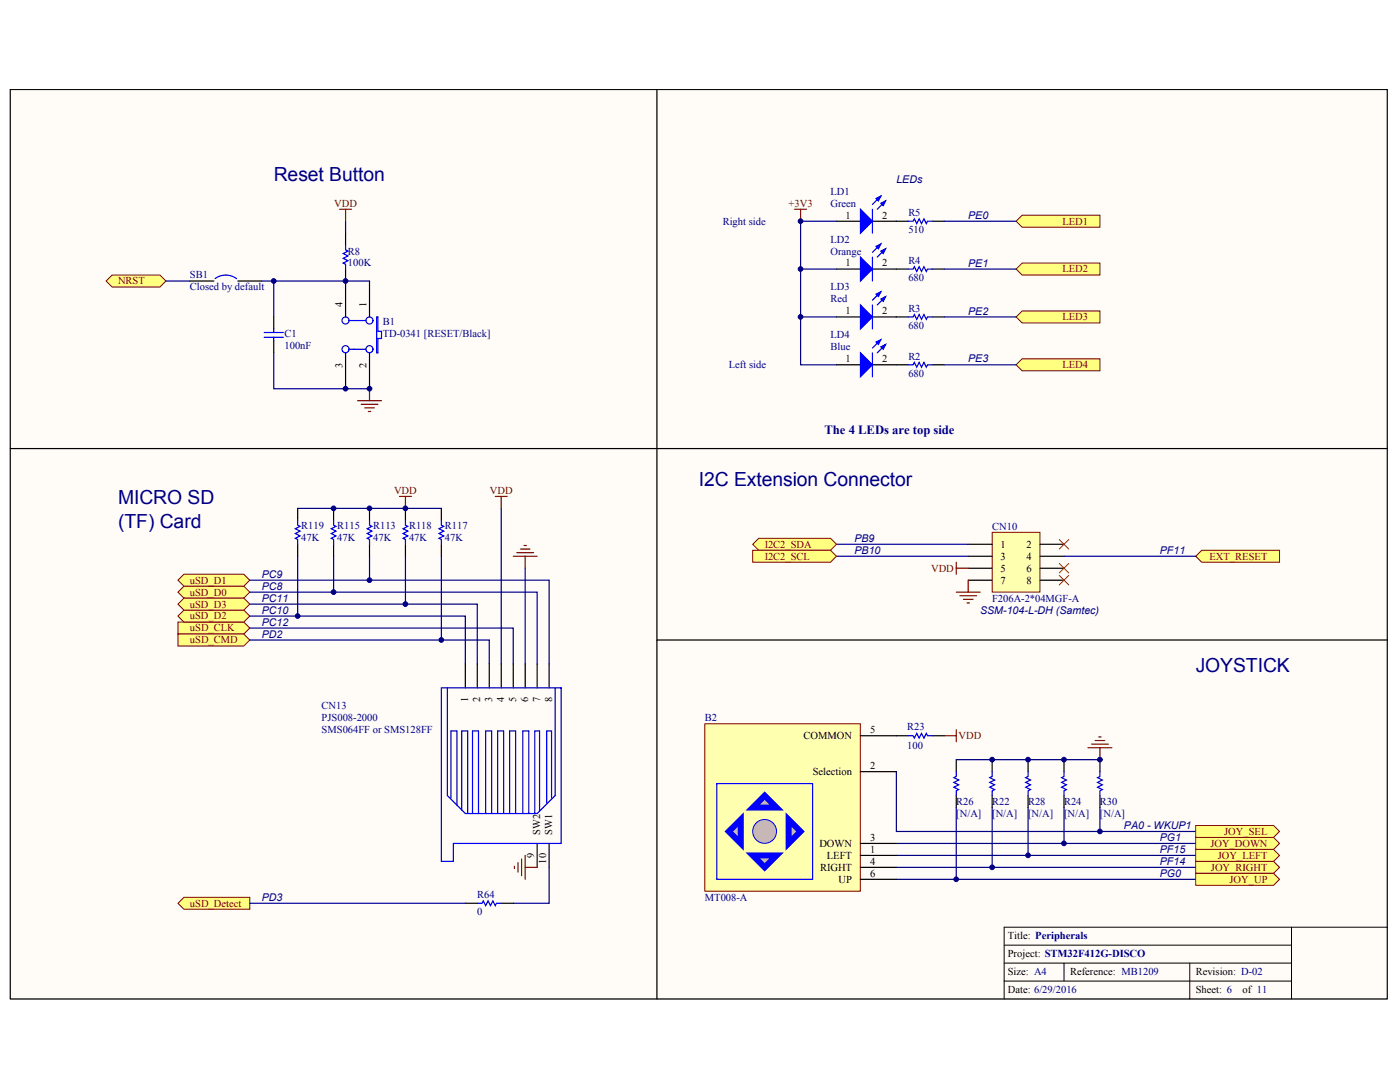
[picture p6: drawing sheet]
<svg xmlns="http://www.w3.org/2000/svg" width="258mm" height="201mm" viewBox="0 0 258 201" stroke-linecap="round" stroke-linejoin="round" font-family="sans-serif">
<defs><g id="words">
<g font-size="3.6" fill="#000080">
<text x="50.4" y="33.4">Reset Button</text>
<text x="128.7" y="89.6">I2C Extension Connector</text>
<text x="21.7" y="92.9">MICRO SD</text>
<text x="21.7" y="97.3">(TF) Card</text>
<text x="220.3" y="123.7">JOYSTICK</text>
</g>
<text font-size="2.3" fill="#000080" x="151.9" y="79.9">The 4 LEDs are top side</text>
<g font-size="2" fill="#000080">
<text x="165.1" y="33.7">LEDs</text>
<text x="178.3" y="40.3">PE0</text>
<text x="178.3" y="49.1">PE1</text>
<text x="178.3" y="57.9">PE2</text>
<text x="178.3" y="66.7">PE3</text>
<text x="157.4" y="99.8">PB9</text>
<text x="48.2" y="106.4">PC9</text>
<text x="157.4" y="102">PB10</text>
<text x="213.6" y="102">PF11</text>
<text x="48.2" y="108.6">PC8</text>
<text x="48.2" y="113">PC10</text>
<text x="48.2" y="110.8">PC11</text>
<text x="180.6" y="113">SSM-104-L-DH (Samtec)</text>
<text x="48.2" y="115.2">PC12</text>
<text x="48.2" y="117.4">PD2</text>
<text x="207" y="152.7">PA0 - WKUP1</text>
<text x="213.6" y="154.9">PG1</text>
<text x="213.6" y="159.3">PF14</text>
<text x="213.6" y="157.1">PF15</text>
<text x="213.6" y="161.5">PG0</text>
<text x="48.2" y="165.9">PD3</text>
</g>
<g font-size="1.9" fill="#000080">
<text x="153" y="35.9">LD1</text>
<text x="133.1" y="41.4">Right side</text>
<text x="153" y="38.1">Green</text>
<text x="167.3" y="39.8">R5</text>
<text x="64.1" y="46.9">R8</text>
<text x="153" y="44.7">LD2</text>
<text x="153" y="46.9">Orange</text>
<text x="167.3" y="42.9">510</text>
<text x="35" y="51.3">SB1</text>
<text x="35" y="53.5">Closed by default</text>
<text x="64.1" y="49.1">100K</text>
<text x="153" y="53.5">LD3</text>
<text x="167.3" y="48.6">R4</text>
<text x="167.3" y="51.7">680</text>
<text x="70.5" y="59.9">B1</text>
<text x="153" y="55.7">Red</text>
<text x="167.3" y="57.4">R3</text>
<text x="52.4" y="62.1">C1</text>
<text x="52.4" y="64.3">100nF</text>
<text x="70.5" y="62.1">TD-0341 [RESET/Black]</text>
<text x="153" y="62.3">LD4</text>
<text x="153" y="64.5">Blue</text>
<text x="167.3" y="60.5">680</text>
<text x="134.2" y="67.8">Left side</text>
<text x="167.3" y="66.3">R2</text>
<text x="167.3" y="69.3">680</text>
<text x="55.5" y="97.3">R119</text>
<text x="55.5" y="99.5">47K</text>
<text x="62.1" y="97.3">R115</text>
<text x="62.1" y="99.5">47K</text>
<text x="68.7" y="97.3">R113</text>
<text x="68.7" y="99.5">47K</text>
<text x="75.3" y="97.3">R118</text>
<text x="75.3" y="99.5">47K</text>
<text x="82" y="97.3">R117</text>
<text x="82" y="99.5">47K</text>
<text x="182.8" y="97.5">CN10</text>
<text x="182.8" y="110.8">F206A-2*04MGF-A</text>
<text x="59.2" y="130.6">CN13</text>
<text x="59.2" y="135">SMS064FF or SMS128FF</text>
<text x="59.2" y="132.8">PJS008-2000</text>
<text x="129.8" y="132.8">B2</text>
<text x="167.1" y="134.3">R23</text>
<text x="167.1" y="137.9">100</text>
<text x="176.1" y="148.2">R26</text>
<text x="182.8" y="148.2">R22</text>
<text x="189.4" y="148.2">R28</text>
<text x="196" y="148.2">R24</text>
<text x="202.6" y="148.2">R30</text>
<text x="176.1" y="150.4">[N/A]</text>
<text x="182.8" y="150.4">[N/A]</text>
<text x="189.4" y="150.4">[N/A]</text>
<text x="196" y="150.4">[N/A]</text>
<text x="202.6" y="150.4">[N/A]</text>
<text x="87.9" y="165.4">R64</text>
<text x="129.8" y="165.9">MT008-A</text>
<text x="87.9" y="168.5">0</text>
</g>
<g font-size="1.9" fill="#800000">
<text x="61.6" y="38.1">VDD</text>
<text x="145.2" y="38.1">+3V3</text>
<text x="195.7" y="41.4">LED1</text>
<text x="21.7" y="52.4">NRST</text>
<text x="195.7" y="50.2">LED2</text>
<text x="195.7" y="59">LED3</text>
<text x="195.7" y="67.8">LED4</text>
<text x="72.6" y="90.9">VDD</text>
<text x="90.2" y="90.9">VDD</text>
<text x="140.9" y="100.9">I2C2_SDA</text>
<text x="35" y="107.5">uSD_D1</text>
<text x="140.9" y="103.1">I2C2_SCL</text>
<text x="171.5" y="105.3">VDD</text>
<text x="222.8" y="103.1">EXT_RESET</text>
<text x="35" y="109.7">uSD_D0</text>
<text x="35" y="111.9">uSD_D3</text>
<text x="35" y="116.3">uSD_CLK</text>
<text x="35" y="118.5">uSD_CMD</text>
<text x="35" y="114.1">uSD_D2</text>
<text x="176.6" y="136.1">VDD</text>
<text x="222.9" y="155.9">JOY_DOWN</text>
<text x="225.5" y="153.7">JOY_SEL</text>
<text x="223.1" y="160.3">JOY_RIGHT</text>
<text x="224.3" y="158.1">JOY_LEFT</text>
<text x="35" y="167">uSD_Detect</text>
<text x="226.5" y="162.6">JOY_UP</text>
</g>
<g font-size="1.9">
<text x="155.8" y="40.3">1</text>
<text x="162.5" y="40.3">2</text>
<text x="155.8" y="49.1">1</text>
<text x="162.5" y="49.1">2</text>
<text x="63.1" y="56.6" transform="rotate(-90 63.1 56.6)">4</text>
<text x="67.5" y="56.6" transform="rotate(-90 67.5 56.6)">1</text>
<text x="155.8" y="57.9">1</text>
<text x="162.5" y="57.9">2</text>
<text x="63.1" y="67.7" transform="rotate(-90 63.1 67.7)">3</text>
<text x="67.5" y="67.7" transform="rotate(-90 67.5 67.7)">2</text>
<text x="155.8" y="66.7">1</text>
<text x="162.5" y="66.7">2</text>
<text x="184.3" y="100.9">1</text>
<text x="189.1" y="100.9">2</text>
<text x="184.3" y="103.1">3</text>
<text x="184.3" y="105.3">5</text>
<text x="184.3" y="107.5">7</text>
<text x="189.1" y="103.1">4</text>
<text x="189.1" y="105.3">6</text>
<text x="189.1" y="107.5">8</text>
<text x="86.3" y="129.2" transform="rotate(-90 86.3 129.2)">1</text>
<text x="88.5" y="129.2" transform="rotate(-90 88.5 129.2)">2</text>
<text x="90.7" y="129.2" transform="rotate(-90 90.7 129.2)">3</text>
<text x="92.9" y="129.2" transform="rotate(-90 92.9 129.2)">4</text>
<text x="95.1" y="129.2" transform="rotate(-90 95.1 129.2)">5</text>
<text x="97.3" y="129.2" transform="rotate(-90 97.3 129.2)">6</text>
<text x="99.5" y="129.2" transform="rotate(-90 99.5 129.2)">7</text>
<text x="101.7" y="129.2" transform="rotate(-90 101.7 129.2)">8</text>
<text x="148" y="136.1">COMMON</text>
<text x="160.3" y="135">5</text>
<text x="149.7" y="142.7">Selection</text>
<text x="160.3" y="141.6">2</text>
<text x="99.5" y="153.8" transform="rotate(-90 99.5 153.8)">SW2</text>
<text x="101.7" y="153.8" transform="rotate(-90 101.7 153.8)">SW1</text>
<text x="150.9" y="155.9">DOWN</text>
<text x="160.3" y="154.8">3</text>
<text x="98.4" y="158.1" transform="rotate(-90 98.4 158.1)">9</text>
<text x="100.6" y="159.1" transform="rotate(-90 100.6 159.1)">10</text>
<text x="151.1" y="160.3">RIGHT</text>
<text x="152.3" y="158.1">LEFT</text>
<text x="160.3" y="157">1</text>
<text x="160.3" y="159.2">4</text>
<text x="160.3" y="161.4">6</text>
<text x="154.5" y="162.6">UP</text>
<text x="185.6" y="172.9">Title: Peripherals</text>
<text x="185.6" y="179.6">Size: A4</text>
<text x="185.6" y="176.2">Project: STM32F412G-DISCO</text>
<text x="197.1" y="179.6">Reference: MB1209</text>
<text x="220.3" y="179.6">Revision: D-02</text>
<text x="185.6" y="182.9">Date: 6/29/2016</text>
<text x="220.3" y="182.9">Sheet: 6</text>
<text x="228.9" y="182.9">of 11</text>
</g>
</g></defs>
<path d="M1.9 16.5h253.6v167.4h-253.6z" fill="#fffcf8" stroke="#000" stroke-width=".18"/>
<path d="M185 174h52.9M185 177.3h52.9M196 177.3v3.4M219.2 177.3v6.7M237.9 170.7v13.3M255.5 170.7h-70.5v13.3M185 180.7h52.9" fill="none" stroke="#000" stroke-width=".18"/>
<path d="M121 16.5v167.5M1.9 82.6h253.6" fill="none" stroke="#000" stroke-width=".22"/>
<path d="M94.5 102.4h4.4M95.2 101.8h3.1M95.9 101.1h1.7M96.5 100.4h.5M96.7 102.4v2.2" fill="none" stroke="#800000" stroke-width=".22"/>
<path d="M92.3 93.6v28.7M96.7 104.6v17.7" fill="none" stroke="#000080" stroke-width=".22"/>
<g fill="#ffff80" stroke="#800000" stroke-width=".18">
<path d="M32.8 114.6h12.1l1.1 1.1-1.1 1.1h-12.1z" fill-rule="evenodd"/>
<path d="M32.8 116.8h12.1l1.1 1.1-1.1 1.1h-12.1z" fill-rule="evenodd"/>
</g>
<path d="M46 115.7h48.5v6.6M46 117.9h44.1v4.4" fill="none" stroke="#000080" stroke-width=".22"/>
<path d="M85.7 122.3v4.4M87.9 122.3v4.4M90.1 122.3v4.4M92.3 122.3v4.4M94.5 122.3v4.4M96.7 122.3v4.4M98.9 122.3v4.4M101.2 122.3v4.4M98.9 155.3v4.4M101.2 155.3v4.4" fill="none" stroke="#000" stroke-width=".22"/>
<path d="M81.3 126.7h22.1v28.6h-19.9v3.3h-2.2zM82.4 126.7v19.8l3.3 3.3h13.2l3.4-3.3v-19.8M83.1 146.9v-12.3h1.1v13.7M85.1 149.1v-14.5h1.1v15.2M87 149.8v-15.2h1.1v15.2M89.5 149.8v-15.2h1.1v15.2M91.7 149.8v-15.2h1.1v15.2M93.9 149.8v-15.2h1.1v15.2M96.3 149.8v-15.2h1.1v15.2M99.4 149.4v-14.8h-.9v15.2M101.6 146.9v-12.3h-.9v13.2" fill="none" stroke="#00f" stroke-width=".22"/>
<g fill="#ffff80" stroke="#800000" stroke-width=".18">
<path d="M32.8 109l1.1-1.1h11l1.1 1.1-1.1 1.1h-11z" fill-rule="evenodd"/>
<path d="M32.8 106.8l1.1-1.1h11l1.1 1.1-1.1 1.1h-11z" fill-rule="evenodd"/>
<path d="M32.8 113.4l1.1-1.1h11l1.1 1.1-1.1 1.2h-11z" fill-rule="evenodd"/>
<path d="M32.8 111.2l1.1-1.1h11l1.1 1.1-1.1 1.1h-11z" fill-rule="evenodd"/>
</g>
<path d="M46 106.8h55.2v15.5M46 109h52.9v13.3M46 111.2h41.9v11.1M46 113.4h39.7v8.9" fill="none" stroke="#000080" stroke-width=".22"/>
<path d="M94.8 159.5v.4M95.4 158.8v1.8M96.1 158.2v3.1M96.7 157.5v4.4M96.7 159.7h2.2" fill="none" stroke="#800000" stroke-width=".22"/>
<path d="M32.8 166.3l1.1-1.1h12.1v2.2h-12.1z" fill-rule="evenodd" fill="#ffff80" stroke="#800000" stroke-width=".18"/>
<path d="M54.8 93.6h26.5M54.8 102.4v11M61.5 102.4v6.6M68.1 102.4v4.4M74.7 102.4v8.8M81.3 102.4v15.5M101.2 159.7v6.6h-6.7M46 166.3h39.7" fill="none" stroke="#000080" stroke-width=".22"/>
<path d="M54.8 93.6v2.2M61.5 93.6v2.2M68.1 93.6v2.2M74.7 93.6v2.2M81.3 93.6v2.2M54.8 100.2v2.2M61.5 100.2v2.2M68.1 100.2v2.2M74.7 100.2v2.2M81.3 100.2v2.2M85.7 166.3h2.2M92.3 166.3h2.2" fill="none" stroke="#000" stroke-width=".22"/>
<path d="M54.8 95.8v.9l.5 .2-.9 .5 .9 .4-.9 .4 .9 .5-.9 .4 .4 .2v.9M61.5 95.8v.9l.4 .2-.9 .5 .9 .4-.9 .4 .9 .5-.9 .4 .5 .2v.9M68.1 95.8v.9l.4 .2-.9 .5 .9 .4-.9 .4 .9 .5-.9 .4 .5 .2v.9M74.7 95.8v.9l.4 .2-.9 .5 .9 .4-.9 .4 .9 .5-.9 .4 .5 .2v.9M81.3 95.8v.9l.4 .2-.8 .5 .8 .4-.8 .4 .8 .5-.8 .4 .4 .2v.9M87.9 166.3h.9l.2-.4 .5 .9 .4-.9 .4 .9 .5-.9 .4 .9 .2-.5h.9" fill="none" stroke="#00f" stroke-width=".22"/>
<path d="M182.8 98h8.8v11h-8.8z" fill="#ffffb0" stroke="#800000" stroke-width=".18"/>
<path d="M178.3 100.2h4.5M178.3 102.4h4.5M178.3 104.6h4.5M178.3 106.8h4.5M191.6 100.2h4.4M191.6 102.4h4.4M191.6 104.6h4.4M191.6 106.8h4.4" fill="none" stroke="#000" stroke-width=".22"/>
<path d="M154.1 100.2h24.2M154.1 102.4h24.2" fill="none" stroke="#000080" stroke-width=".22"/>
<path d="M176.1 109h4.5M176.8 109.7h3.1M177.5 110.4h1.7M178.1 111h.5M178.3 106.8v2.2" fill="none" stroke="#800000" stroke-width=".22"/>
<path d="M220.3 102.4l1.1-1.1h14.3v2.2h-14.3z" fill-rule="evenodd" fill="#ffff80" stroke="#800000" stroke-width=".18"/>
<path d="M147.5 49.5h6.6M147.5 58.4h6.6M154.1 40.7h-6.6v26.5h6.6M196 102.4h24.3" fill="none" stroke="#000080" stroke-width=".22"/>
<path d="M154.1 58.4h4.4M154.1 49.5h4.4M154.1 40.7h4.4M160.7 58.4h6.6M160.7 49.5h6.6M160.7 40.7h6.6M171.7 58.4h2.2M171.7 49.5h2.2M171.7 40.7h2.2M154.1 67.2h4.4M160.7 67.2h6.6M171.7 67.2h2.2" fill="none" stroke="#000" stroke-width=".22"/>
<g fill="#00f" stroke="#00f" stroke-width=".22">
<path d="M158.5 56.2l2.2 2.2-2.2 2.2z"/>
<path d="M162.2 55.1l.9-.5-.4 .9z"/>
<path d="M161.4 54.2l.8-.5-.4 .9z"/>
<path d="M158.5 47.3l2.2 2.2-2.2 2.3z"/>
<path d="M162.2 46.2l.9-.4-.4 .9z"/>
<path d="M161.4 45.4l.8-.5-.4 .9z"/>
<path d="M158.5 65l2.2 2.2-2.2 2.2z"/>
<path d="M162.2 63.9l.9-.5-.4 .9z"/>
<path d="M161.4 63l.8-.5-.4 .9z"/>
<path d="M158.5 38.5l2.2 2.2-2.2 2.2z"/>
<path d="M162.2 37.4l.9-.4-.4 .9z"/>
<path d="M161.4 36.5l.8-.4-.4 .9z"/>
</g>
<g fill="none" stroke="#00f" stroke-width=".22">
<path d="M160.7 38.5v4.4M162.2 36.1l-1.5 1.6M163.1 37l-1.5 1.5M160.7 47.3v4.5M160.7 56.2v4.4M162.2 53.7l-1.5 1.6M162.2 44.9l-1.5 1.6M163.1 54.6l-1.5 1.6M163.1 45.8l-1.5 1.5M167.3 40.7h.9l.2-.4 .5 .9 .4-.9 .4 .9 .5-.9 .4 .9 .2-.5h.9M167.3 49.5h.9l.2-.4 .5 .9 .4-.9 .4 .9 .5-.9 .4 .9 .2-.5h.9M167.3 58.4h.9l.2-.5 .5 .9 .4-.9 .4 .9 .5-.9 .4 .9 .2-.4h.9"/>
<path d="M160.7 65v4.4M162.2 62.5l-1.5 1.6M163.1 63.4l-1.5 1.6M167.3 67.2h.9l.2-.5 .5 .9 .4-.9 .4 .9 .5-.9 .4 .9 .2-.4h.9"/>
</g>
<path d="M146.4 38.5h2.2M147.5 38.5v2.2" fill="none" stroke="#800000" stroke-width=".22"/>
<g fill="#ffff80" stroke="#800000" stroke-width=".18">
<path d="M187.2 40.7l1.1-1.1h14.3v2.2h-14.3z" fill-rule="evenodd"/>
<path d="M187.2 49.5l1.1-1.1h14.3v2.3h-14.3z" fill-rule="evenodd"/>
<path d="M187.2 58.4l1.1-1.1h14.3v2.2h-14.3z" fill-rule="evenodd"/>
<path d="M187.2 67.2l1.1-1.1h14.3v2.2h-14.3z" fill-rule="evenodd"/>
</g>
<path d="M63.7 40.7v2.2M68.1 51.8h-17.7v6.6M173.9 40.7h13.3M173.9 49.5h13.3M173.9 58.4h13.3M50.4 65v6.6h17.7M173.9 67.2h13.3" fill="none" stroke="#000080" stroke-width=".22"/>
<g fill="none" stroke="#00f" stroke-width=".22">
<path d="M63.7 45.1v.9l.4 .2-.9 .5 .9 .4-.9 .5 .9 .4-.9 .4 .5 .3v.8M64.3 59h3.1M69.4 58.4h.2v2.6h.7v1.3h-.7v2.7h-.2zM48.7 61.2h3.5M48.7 62.1h3.5M50.4 60.6v.6M50.4 62.1v.7M64.3 64.3h3.1"/>
<circle cx="63.6" cy="59" r=".65"/>
<circle cx="68.1" cy="59" r=".65"/>
<circle cx="63.6" cy="64.3" r=".65"/>
<circle cx="68.1" cy="64.3" r=".65"/>
</g>
<path d="M50.4 58.4v2.2M63.7 42.9v2.2M63.7 49.5v8.9M68.1 51.8v6.6M50.4 62.8v2.2M63.7 65v6.6M68.1 65v6.6" fill="none" stroke="#000" stroke-width=".22"/>
<path d="M65.9 73.8h4.4M66.5 74.4h3.1M67.2 75.1h1.7M67.8 75.8h.5M68.1 71.6v2.2" fill="none" stroke="#800000" stroke-width=".22"/>
<path d="M19.5 51.8l1.1-1.1h8.9l1.1 1.1-1.1 1.1h-8.9z" fill-rule="evenodd" fill="#ffff80" stroke="#800000" stroke-width=".18"/>
<path d="M30.6 51.8h4.4M48.2 51.8h2.2" fill="none" stroke="#000080" stroke-width=".22"/>
<path d="M35 51.8h4.4M43.8 51.8h4.4" fill="none" stroke="#000" stroke-width=".22"/>
<path d="M39.6 51.3a3.3 3.3 0 0 1 4 0" fill="none" stroke="#00f" stroke-width=".22"/>
<path d="M195.1 99.3l1.8 1.8M196.9 99.3l-1.8 1.8M195.1 103.8l1.8 1.7M195.1 106l1.8 1.7M196.9 103.8l-1.8 1.7M196.9 106l-1.8 1.7" fill="none" stroke="#f00" stroke-width=".18"/>
<g fill="#ffff80" stroke="#800000" stroke-width=".18">
<path d="M138.6 100.2l1.1-1.1h13.3l1.1 1.1-1.1 1.1h-13.3z" fill-rule="evenodd"/>
<path d="M138.6 101.3h14.4l1.1 1.1-1.1 1.1h-14.4z" fill-rule="evenodd"/>
</g>
<path d="M165.1 135.5h2.2M171.7 135.5h2.2M176.1 139.9v2.2M182.8 139.9v2.2M189.4 139.9v2.2M196 139.9v2.2M202.6 139.9v2.2M176.1 146.5v2.2M182.8 146.5v2.2M189.4 146.5v2.2M196 146.5v2.2M202.6 146.5v2.2" fill="none" stroke="#000" stroke-width=".22"/>
<path d="M167.3 135.5h.9l.2 .4 .5-.9 .4 .9 .4-.9 .5 .9 .4-.9 .2 .5h.9M176.1 142.1v.9l-.4 .2 .9 .4-.9 .5 .9 .4-.9 .5 .9 .4-.5 .2v.9M182.8 142.1v.9l-.5 .2 .9 .4-.9 .5 .9 .4-.9 .5 .9 .4-.4 .2v.9M189.4 142.1v.9l-.5 .2 .9 .4-.9 .5 .9 .4-.9 .5 .9 .4-.4 .2v.9M196 142.1v.9l-.4 .2 .8 .4-.8 .5 .8 .4-.8 .5 .8 .4-.4 .2v.9M202.6 142.1v.9l-.4 .2 .8 .4-.8 .5 .8 .4-.8 .5 .8 .4-.4 .2v.9" fill="none" stroke="#00f" stroke-width=".22"/>
<path d="M173.9 135.5h2.2M176.1 134.4v2.2M200.4 137.7h4.4M201.1 137h3.1M201.7 136.4h1.8M202.4 135.7h.4M202.6 137.7v2.2" fill="none" stroke="#800000" stroke-width=".22"/>
<path d="M176.1 139.9h26.5M165.1 142.1v11h55.2M165.1 159.7h55.2M165.1 157.5h55.2M165.1 155.3h55.2M165.1 161.9h55.2" fill="none" stroke="#000080" stroke-width=".22"/>
<g fill="#ffff80" stroke="#800000" stroke-width=".18">
<path d="M220.3 152h14.3l1.1 1.1-1.1 1.1h-14.3z" fill-rule="evenodd"/>
<path d="M220.3 154.2h14.3l1.1 1.1-1.1 1.1h-14.3z" fill-rule="evenodd"/>
<path d="M220.3 156.4h14.3l1.1 1.1-1.1 1.1h-14.3z" fill-rule="evenodd"/>
<path d="M220.3 158.6h14.3l1.1 1.1-1.1 1.1h-14.3z" fill-rule="evenodd"/>
<path d="M220.3 160.8h14.3l1.1 1.1-1.1 1.1h-14.3z" fill-rule="evenodd"/>
</g>
<path d="M121 117.9h134.5" fill="none" stroke="#000" stroke-width=".22"/>
<path d="M176.1 148.7v13.2M182.8 148.7v11M189.4 148.7v8.8M196 148.7v6.6M202.6 148.7v4.4" fill="none" stroke="#000080" stroke-width=".22"/>
<path d="M62.6 38.5h2.2M63.7 38.5v2.2M73.6 91.4h2.2M74.7 91.4v2.2M91.2 91.4h2.2M92.3 91.4v2.2M176.1 103.5v2.2M176.1 104.6h2.2" fill="none" stroke="#800000" stroke-width=".22"/>
<path d="M129.8 133.3h28.7v30.8h-28.7z" fill="#ffffb0" stroke="#800000" stroke-width=".18"/>
<circle cx="140.8" cy="153.1" r="2.19" fill="#c0c0c0" stroke="#00f" stroke-width=".18"/>
<g fill="#c0c0c0" stroke="#00f" stroke-width="1.1">
<path d="M138.6 148.7l2.3-2.2 2.2 2.2z"/>
<path d="M145.3 150.9l2.2 2.2-2.2 2.2z"/>
<path d="M138.6 157.5h4.5l-2.2 2.2z"/>
<path d="M134.2 153.1l2.2-2.2v4.4z"/>
</g>
<path d="M132 144.3h17.7v17.6h-17.7z" fill="none" stroke="#00f" stroke-width=".22"/>
<path d="M158.5 135.5h6.6M158.5 142.1h6.6M158.5 155.3h6.6M158.5 157.5h6.6M158.5 159.7h6.6M158.5 161.9h6.6" fill="none" stroke="#000" stroke-width=".22"/>
<g fill="#000080" stroke="#000080" stroke-width=".18">
<circle cx="50.4" cy="51.7" r=".43"/>
<circle cx="54.8" cy="113.4" r=".43"/>
<circle cx="61.4" cy="109" r=".43"/>
<circle cx="61.4" cy="93.6" r=".43"/>
<circle cx="63.6" cy="71.6" r=".43"/>
<circle cx="63.6" cy="51.7" r=".43"/>
<circle cx="68.1" cy="106.8" r=".43"/>
<circle cx="68.1" cy="93.6" r=".43"/>
<circle cx="68.1" cy="71.6" r=".43"/>
<circle cx="74.7" cy="111.2" r=".43"/>
<circle cx="74.7" cy="93.6" r=".43"/>
<circle cx="81.3" cy="117.8" r=".43"/>
<circle cx="147.5" cy="58.4" r=".43"/>
<circle cx="147.5" cy="49.5" r=".43"/>
<circle cx="147.5" cy="40.7" r=".43"/>
<circle cx="176.1" cy="161.9" r=".43"/>
<circle cx="182.7" cy="159.7" r=".43"/>
<circle cx="182.7" cy="139.9" r=".43"/>
<circle cx="189.4" cy="157.5" r=".43"/>
<circle cx="189.4" cy="139.9" r=".43"/>
<circle cx="196" cy="155.3" r=".43"/>
<circle cx="196" cy="139.9" r=".43"/>
<circle cx="202.6" cy="153.1" r=".43"/>
<circle cx="202.6" cy="139.9" r=".43"/>
</g>
<use href="#words"/>
</svg>
